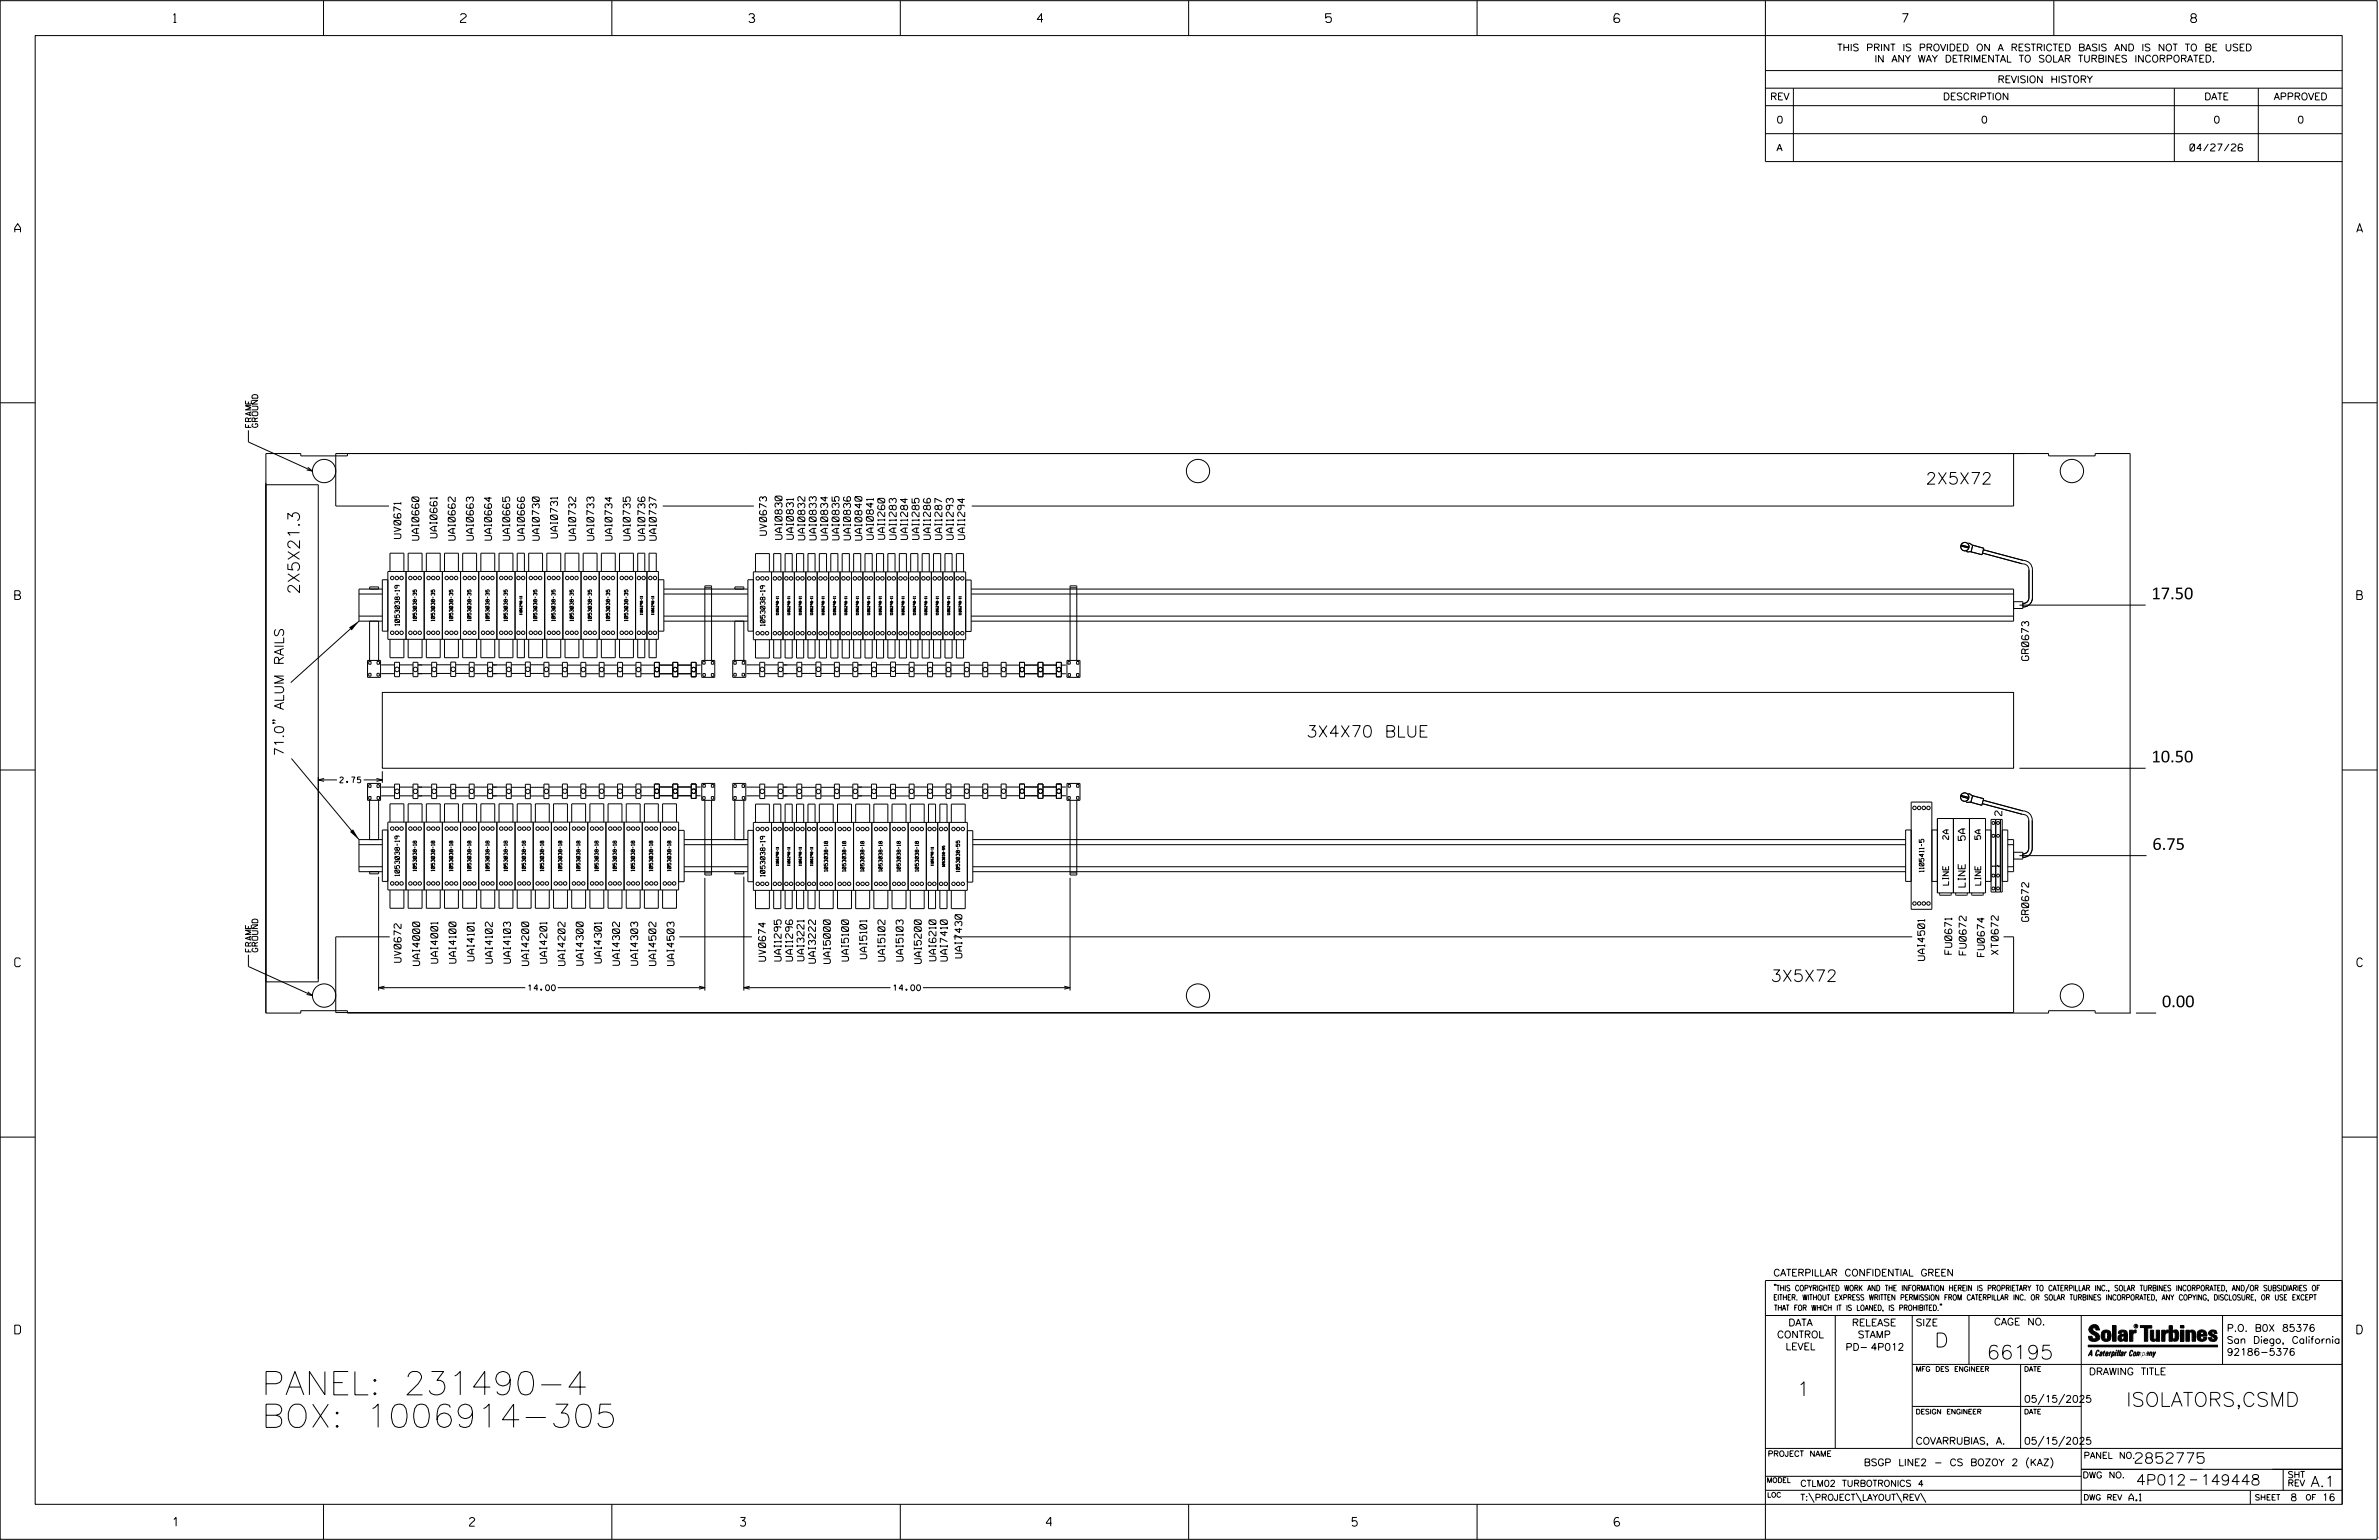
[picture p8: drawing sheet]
<svg xmlns="http://www.w3.org/2000/svg" width="864mm" height="559mm" viewBox="0 0 864 559" stroke-linecap="round" stroke-linejoin="round" font-family="sans-serif">
<defs><g id="words">
<g font-size="8.5">
<text x="95" y="506.1">PANEL: 231490-4</text>
<text x="95" y="518">BOX: 1006914-305</text>
</g>
<g font-size="5.1">
<text x="702.3" y="488.8">D</text>
<text x="721.2" y="493.2">66195</text>
<text x="652.2" y="506.5">1</text>
<text x="771.8" y="510.3">ISOLATORS,CSMD</text>
</g>
<g font-size="4.2">
<text x="699" y="175.7">2X5X72</text>
<text x="108.7" y="215.7" transform="rotate(-90 108.7 215.7)">2X5X21.3</text>
<text x="781" y="217.4">17.50</text>
<text x="474.2" y="267.5">3X4X70 BLUE</text>
<text x="781" y="276.6">10.50</text>
<text x="781.3" y="308.4">6.75</text>
<text x="642.8" y="356.2">3X5X72</text>
<text x="784.8" y="365.5">0.00</text>
</g>
<g font-size="3.8">
<text x="775.1" y="531">2852775</text>
<text x="775.4" y="538.9">4P012</text>
<text x="798.8" y="538.9">149448</text>
<text x="838.8" y="539.5">A.1</text>
</g>
<text font-size="3.3" x="103" y="274.3" transform="rotate(-90 103 274.3)">71.0&quot; ALUM RAILS</text>
<g font-size="3.2">
<text x="63" y="8.2">1</text>
<text x="167.2" y="8.2">2</text>
<text x="271.8" y="8.2">3</text>
<text x="376.5" y="8.2">4</text>
<text x="481.2" y="8.2">5</text>
<text x="690.6" y="8.2">7</text>
<text x="795.3" y="8.2">8</text>
<text x="5.4" y="84.3">A</text>
<text x="855.5" y="84.3">A</text>
<text x="5.4" y="217.5">B</text>
<text x="855.6" y="217.5">B</text>
<text x="5.4" y="350.8">C</text>
<text x="855.6" y="350.8">C</text>
<text x="5.4" y="484">D</text>
<text x="855.6" y="484">D</text>
<text x="62.8" y="553.8">1</text>
<text x="170.4" y="553.8">2</text>
<text x="268.8" y="553.8">3</text>
<text x="379.8" y="553.8">4</text>
<text x="490.8" y="553.8">5</text>
<text x="585.9" y="553.8">6</text>
</g>
<g font-size="2.5">
<text x="666.9" y="18.5">THIS PRINT IS PROVIDED ON A RESTRICTED BASIS AND IS NOT TO BE USED</text>
<text x="680.5" y="22.6">IN ANY WAY DETRIMENTAL TO SOLAR TURBINES INCORPORATED.</text>
<text x="725.1" y="30">REVISION HISTORY</text>
<text x="642.6" y="36.3">REV</text>
<text x="705.3" y="36.3">DESCRIPTION</text>
<text x="800.2" y="36.3">DATE</text>
<text x="825.4" y="36.3">APPROVED</text>
<text x="644.9" y="44.7">0</text>
<text x="719.1" y="44.7">0</text>
<text x="803.5" y="44.7">0</text>
<text x="834" y="44.7">0</text>
<text x="644.9" y="54.8">A</text>
<text x="795" y="54.8">04/27/26</text>
<text x="145.5" y="195.4" transform="rotate(-90 145.5 195.4)">UV0671</text>
<text x="152" y="196" transform="rotate(-90 152 196)">UAI0660</text>
<text x="158.6" y="195.2" transform="rotate(-90 158.6 195.2)">UAI0661</text>
<text x="165.2" y="196" transform="rotate(-90 165.2 196)">UAI0662</text>
<text x="171.8" y="196" transform="rotate(-90 171.8 196)">UAI0663</text>
<text x="178.4" y="196" transform="rotate(-90 178.4 196)">UAI0664</text>
<text x="185" y="196" transform="rotate(-90 185 196)">UAI0665</text>
<text x="190.4" y="196" transform="rotate(-90 190.4 196)">UAI0666</text>
<text x="195.8" y="196" transform="rotate(-90 195.8 196)">UAI0730</text>
<text x="202.4" y="195.2" transform="rotate(-90 202.4 195.2)">UAI0731</text>
<text x="209" y="196" transform="rotate(-90 209 196)">UAI0732</text>
<text x="215.6" y="196" transform="rotate(-90 215.6 196)">UAI0733</text>
<text x="222.2" y="196" transform="rotate(-90 222.2 196)">UAI0734</text>
<text x="228.8" y="196" transform="rotate(-90 228.8 196)">UAI0735</text>
<text x="234.1" y="196" transform="rotate(-90 234.1 196)">UAI0736</text>
<text x="238.2" y="196" transform="rotate(-90 238.2 196)">UAI0737</text>
<text x="278.3" y="194.2" transform="rotate(-90 278.3 194.2)">UV0673</text>
<text x="283.9" y="195.7" transform="rotate(-90 283.9 195.7)">UAI0830</text>
<text x="288" y="195.7" transform="rotate(-90 288 195.7)">UAI0831</text>
<text x="292.2" y="195.9" transform="rotate(-90 292.2 195.9)">UAI0832</text>
<text x="296.3" y="195.9" transform="rotate(-90 296.3 195.9)">UAI0833</text>
<text x="300.4" y="195.9" transform="rotate(-90 300.4 195.9)">UAI0834</text>
<text x="304.6" y="195.9" transform="rotate(-90 304.6 195.9)">UAI0835</text>
<text x="308.7" y="195.9" transform="rotate(-90 308.7 195.9)">UAI0836</text>
<text x="312.9" y="196" transform="rotate(-90 312.9 196)">UAI0840</text>
<text x="317" y="195.8" transform="rotate(-90 317 195.8)">UAI0841</text>
<text x="321.2" y="195.7" transform="rotate(-90 321.2 195.7)">UAI1260</text>
<text x="325.3" y="195.8" transform="rotate(-90 325.3 195.8)">UAI1283</text>
<text x="329.5" y="195.8" transform="rotate(-90 329.5 195.8)">UAI1284</text>
<text x="333.6" y="195.8" transform="rotate(-90 333.6 195.8)">UAI1285</text>
<text x="337.8" y="195.8" transform="rotate(-90 337.8 195.8)">UAI1286</text>
<text x="341.9" y="195.8" transform="rotate(-90 341.9 195.8)">UAI1287</text>
<text x="346" y="195.8" transform="rotate(-90 346 195.8)">UAI1293</text>
<text x="350.2" y="195.8" transform="rotate(-90 350.2 195.8)">UAI1294</text>
<text x="736.4" y="239.6" transform="rotate(-90 736.4 239.6)">GR0673</text>
<text x="726.7" y="295.9" transform="rotate(-90 726.7 295.9)">2</text>
<text x="713.4" y="304.9" transform="rotate(-90 713.4 304.9)">5A</text>
<text x="713.4" y="321.9" transform="rotate(-90 713.4 321.9)">LINE</text>
<text x="736.4" y="334.3" transform="rotate(-90 736.4 334.3)">GR0672</text>
<text x="314.6" y="347.9" transform="rotate(-90 314.6 347.9)">UAI5101</text>
<text x="349.2" y="347.6" transform="rotate(-90 349.2 347.6)">UAI7430</text>
<text x="708.5" y="346.3" transform="rotate(-90 708.5 346.3)">FU0671</text>
<text x="713.7" y="346.5" transform="rotate(-90 713.7 346.5)">FU0672</text>
<text x="720.3" y="347.1" transform="rotate(-90 720.3 347.1)">FU0674</text>
<text x="725.4" y="346.4" transform="rotate(-90 725.4 346.4)">XT0672</text>
<text x="145.6" y="349.2" transform="rotate(-90 145.6 349.2)">UV0672</text>
<text x="152.3" y="350.4" transform="rotate(-90 152.3 350.4)">UAI4000</text>
<text x="158.9" y="349.5" transform="rotate(-90 158.9 349.5)">UAI4001</text>
<text x="165.5" y="349.5" transform="rotate(-90 165.5 349.5)">UAI4100</text>
<text x="172.1" y="348.6" transform="rotate(-90 172.1 348.6)">UAI4101</text>
<text x="178.7" y="349.5" transform="rotate(-90 178.7 349.5)">UAI4102</text>
<text x="185.3" y="349.5" transform="rotate(-90 185.3 349.5)">UAI4103</text>
<text x="191.9" y="350.4" transform="rotate(-90 191.9 350.4)">UAI4200</text>
<text x="198.5" y="349.5" transform="rotate(-90 198.5 349.5)">UAI4201</text>
<text x="205.1" y="350.4" transform="rotate(-90 205.1 350.4)">UAI4202</text>
<text x="211.7" y="350.3" transform="rotate(-90 211.7 350.3)">UAI4300</text>
<text x="218.3" y="349.4" transform="rotate(-90 218.3 349.4)">UAI4301</text>
<text x="224.9" y="350.3" transform="rotate(-90 224.9 350.3)">UAI4302</text>
<text x="231.5" y="350.3" transform="rotate(-90 231.5 350.3)">UAI4303</text>
<text x="238.1" y="350.4" transform="rotate(-90 238.1 350.4)">UAI4502</text>
<text x="244.7" y="350.4" transform="rotate(-90 244.7 350.4)">UAI4503</text>
<text x="277.9" y="348.8" transform="rotate(-90 277.9 348.8)">UV0674</text>
<text x="283.6" y="348.7" transform="rotate(-90 283.6 348.7)">UAI1295</text>
<text x="287.7" y="348.7" transform="rotate(-90 287.7 348.7)">UAI1296</text>
<text x="291.9" y="348.6" transform="rotate(-90 291.9 348.6)">UAI3221</text>
<text x="296" y="349.5" transform="rotate(-90 296 349.5)">UAI3222</text>
<text x="301.4" y="349.6" transform="rotate(-90 301.4 349.6)">UAI5000</text>
<text x="308" y="348.7" transform="rotate(-90 308 348.7)">UAI5100</text>
<text x="321.2" y="348.7" transform="rotate(-90 321.2 348.7)">UAI5102</text>
<text x="327.8" y="348.7" transform="rotate(-90 327.8 348.7)">UAI5103</text>
<text x="334.4" y="349.6" transform="rotate(-90 334.4 349.6)">UAI5200</text>
<text x="339.8" y="348.7" transform="rotate(-90 339.8 348.7)">UAI6210</text>
<text x="343.9" y="348.7" transform="rotate(-90 343.9 348.7)">UAI7410</text>
<text x="698.7" y="348.5" transform="rotate(-90 698.7 348.5)">UAI4501</text>
<text x="643.8" y="463">CATERPILLAR CONFIDENTIAL GREEN</text>
<text x="645.1" y="485.5">CONTROL</text>
<text x="649.2" y="481.1">DATA</text>
<text x="672.3" y="481.1">RELEASE</text>
<text x="674.4" y="485.5">STAMP</text>
<text x="695.4" y="481.1">SIZE</text>
<text x="723.8" y="480.8">CAGE NO.</text>
<text x="808.4" y="483.1">P.O. B0X 85376</text>
<text x="648.2" y="489.8">LEVEL</text>
<text x="669.9" y="490">PD- 4P012</text>
<text x="808.4" y="487.5">San Diego, California</text>
<text x="808.4" y="491.8">92186-5376</text>
<text x="758.3" y="498.9">DRAWING TITLE</text>
<text x="734.8" y="508.9">05/15/2025</text>
<text x="695.4" y="524.1">COVARRUBIAS, A.</text>
<text x="734.8" y="524.1">05/15/2025</text>
<text x="676.6" y="531.9">BSGP LINE2 - CS BOZOY 2 (KAZ)</text>
<text x="772.8" y="544.6">A.1</text>
<text x="831.4" y="544.6">8</text>
<text x="842.9" y="544.6">16</text>
</g>
<g font-size="2.3">
<text x="756.4" y="529.2">PANEL NO.</text>
<text x="653.5" y="539.4">CTLM02 TURBOTRONICS 4</text>
<text x="756" y="536.3">DWG NO.</text>
<text x="830.4" y="539.3">REV</text>
<text x="830.4" y="536.2">SHT</text>
<text x="653.5" y="544.5">T:\PROJECT\LAYOUT\REV\</text>
</g>
<g font-size="2.1">
<text x="91.2" y="155.1" transform="rotate(-90 91.2 155.1)">FRAME</text>
<text x="93.6" y="155.1" transform="rotate(-90 93.6 155.1)">GROUND</text>
<text x="123.4" y="284.1">2.75</text>
<text x="707.3" y="304.6" transform="rotate(-90 707.3 304.6)">2A</text>
<text x="719" y="304.6" transform="rotate(-90 719 304.6)">5A</text>
<text x="707.4" y="321.2" transform="rotate(-90 707.4 321.2)">LINE</text>
<text x="719" y="321.2" transform="rotate(-90 719 321.2)">LINE</text>
<text x="91.2" y="345.4" transform="rotate(-90 91.2 345.4)">FRAME</text>
<text x="93.6" y="345.4" transform="rotate(-90 93.6 345.4)">GROUND</text>
<text x="191.7" y="359.5">14.00</text>
<text x="324.3" y="359.5">14.00</text>
</g>
<g font-size="2">
<text x="643.8" y="468.4">&quot;THIS COPYRIGHTED WORK AND THE INFORMATION HEREIN IS PROPRIETARY TO CATERPILLAR INC., SOLAR TURBINES INCORPORATED, AND/OR SUBSIDIARIES OF</text>
<text x="643.8" y="471.8">EITHER. WITHOUT EXPRESS WRITTEN PERMISSION FROM CATERPILLAR INC. OR SOLAR TURBINES INCORPORATED, ANY COPYING, DISCLOSURE, OR USE EXCEPT</text>
<text x="644" y="475.6">THAT FOR WHICH IT IS LOANED, IS PROHIBITED.&quot;</text>
<text x="641.7" y="528.5">PROJECT NAME</text>
<text x="756.3" y="544.3">DWG REV</text>
<text x="818.5" y="544.3">SHEET</text>
<text x="836.9" y="544.3">OF</text>
</g>
<g font-size="1.8">
<text x="695.4" y="497.6">MFG DES ENGINEER</text>
<text x="734.8" y="497.6">DATE</text>
<text x="695.4" y="513.1">DESIGN ENGINEER</text>
<text x="734.8" y="513.1">DATE</text>
<text x="641.3" y="538">MODEL</text>
<text x="641.5" y="543.3">LOC</text>
</g>
<g font-size="1.7">
<text x="145" y="227" transform="rotate(-90 145 227)">1053038-19</text>
<text x="277.7" y="227.1" transform="rotate(-90 277.7 227.1)">1053038-19</text>
<text x="145" y="317.9" transform="rotate(-90 145 317.9)">1053038-19</text>
<text x="698.4" y="316.4" transform="rotate(-90 698.4 316.4)">1105411-5</text>
<text x="277.7" y="318" transform="rotate(-90 277.7 318)">1053038-19</text>
</g>
<g font-size="1.3">
<text x="151.2" y="225.3" transform="rotate(-90 151.2 225.3)">1053038-35</text>
<text x="157.8" y="225.3" transform="rotate(-90 157.8 225.3)">1053038-35</text>
<text x="164.4" y="225.3" transform="rotate(-90 164.4 225.3)">1053038-35</text>
<text x="171" y="225.3" transform="rotate(-90 171 225.3)">1053038-35</text>
<text x="177.6" y="225.3" transform="rotate(-90 177.6 225.3)">1053038-35</text>
<text x="184.2" y="225.3" transform="rotate(-90 184.2 225.3)">1053038-35</text>
<text x="194.9" y="225.3" transform="rotate(-90 194.9 225.3)">1053038-35</text>
<text x="201.5" y="225.3" transform="rotate(-90 201.5 225.3)">1053038-35</text>
<text x="208.1" y="225.3" transform="rotate(-90 208.1 225.3)">1053038-35</text>
<text x="214.7" y="225.3" transform="rotate(-90 214.7 225.3)">1053038-35</text>
<text x="221.3" y="225.3" transform="rotate(-90 221.3 225.3)">1053038-35</text>
<text x="227.9" y="225.3" transform="rotate(-90 227.9 225.3)">1053038-35</text>
<text x="151.2" y="316.1" transform="rotate(-90 151.2 316.1)">1053038-18</text>
<text x="157.8" y="316.1" transform="rotate(-90 157.8 316.1)">1053038-18</text>
<text x="164.4" y="316.1" transform="rotate(-90 164.4 316.1)">1053038-18</text>
<text x="171" y="316.1" transform="rotate(-90 171 316.1)">1053038-18</text>
<text x="177.6" y="316.1" transform="rotate(-90 177.6 316.1)">1053038-18</text>
<text x="184.2" y="316.1" transform="rotate(-90 184.2 316.1)">1053038-18</text>
<text x="190.8" y="316.1" transform="rotate(-90 190.8 316.1)">1053038-18</text>
<text x="197.4" y="316.1" transform="rotate(-90 197.4 316.1)">1053038-18</text>
<text x="204" y="316.1" transform="rotate(-90 204 316.1)">1053038-18</text>
<text x="210.6" y="316.1" transform="rotate(-90 210.6 316.1)">1053038-18</text>
<text x="217.2" y="316.1" transform="rotate(-90 217.2 316.1)">1053038-18</text>
<text x="223.8" y="316.1" transform="rotate(-90 223.8 316.1)">1053038-18</text>
<text x="230.4" y="316.1" transform="rotate(-90 230.4 316.1)">1053038-18</text>
<text x="237" y="316.1" transform="rotate(-90 237 316.1)">1053038-18</text>
<text x="243.6" y="316.1" transform="rotate(-90 243.6 316.1)">1053038-18</text>
<text x="300.5" y="316.2" transform="rotate(-90 300.5 316.2)">1053038-18</text>
<text x="307.1" y="316.2" transform="rotate(-90 307.1 316.2)">1053038-18</text>
<text x="313.7" y="316.2" transform="rotate(-90 313.7 316.2)">1053038-18</text>
<text x="320.3" y="316.2" transform="rotate(-90 320.3 316.2)">1053038-18</text>
<text x="326.9" y="316.2" transform="rotate(-90 326.9 316.2)">1053038-18</text>
<text x="333.5" y="316.2" transform="rotate(-90 333.5 316.2)">1053038-18</text>
<text x="348.4" y="316.4" transform="rotate(-90 348.4 316.4)">1053038-55</text>
</g>
<text font-size=".9" x="775.1" y="481.7">R</text>
<g font-size=".8">
<text x="189.5" y="223.1" transform="rotate(-90 189.5 223.1)">1106298-11</text>
<text x="233.2" y="223.1" transform="rotate(-90 233.2 223.1)">1106298-11</text>
<text x="237.4" y="223.1" transform="rotate(-90 237.4 223.1)">1106298-11</text>
<text x="282.6" y="223.2" transform="rotate(-90 282.6 223.2)">1106298-11</text>
<text x="286.8" y="223.2" transform="rotate(-90 286.8 223.2)">1106298-11</text>
<text x="290.9" y="223.2" transform="rotate(-90 290.9 223.2)">1106298-11</text>
<text x="295.1" y="223.2" transform="rotate(-90 295.1 223.2)">1106298-11</text>
<text x="299.2" y="223.2" transform="rotate(-90 299.2 223.2)">1106298-11</text>
<text x="303.3" y="223.2" transform="rotate(-90 303.3 223.2)">1106298-11</text>
<text x="307.5" y="223.2" transform="rotate(-90 307.5 223.2)">1106298-11</text>
<text x="311.6" y="223.2" transform="rotate(-90 311.6 223.2)">1106298-11</text>
<text x="315.8" y="223.2" transform="rotate(-90 315.8 223.2)">1106298-11</text>
<text x="319.9" y="223.2" transform="rotate(-90 319.9 223.2)">1106298-11</text>
<text x="324.1" y="223.2" transform="rotate(-90 324.1 223.2)">1106298-11</text>
<text x="328.2" y="223.2" transform="rotate(-90 328.2 223.2)">1106298-11</text>
<text x="332.4" y="223.2" transform="rotate(-90 332.4 223.2)">1106298-11</text>
<text x="336.5" y="223.2" transform="rotate(-90 336.5 223.2)">1106298-11</text>
<text x="340.7" y="223.2" transform="rotate(-90 340.7 223.2)">1106298-11</text>
<text x="344.8" y="223.2" transform="rotate(-90 344.8 223.2)">1106298-11</text>
<text x="348.9" y="223.2" transform="rotate(-90 348.9 223.2)">1106298-11</text>
<text x="282.6" y="314.1" transform="rotate(-90 282.6 314.1)">1106298-11</text>
<text x="286.8" y="314.1" transform="rotate(-90 286.8 314.1)">1106298-11</text>
<text x="290.9" y="314.1" transform="rotate(-90 290.9 314.1)">1106298-11</text>
<text x="295.1" y="314.1" transform="rotate(-90 295.1 314.1)">1106298-11</text>
<text x="338.8" y="314.1" transform="rotate(-90 338.8 314.1)">1106298-11</text>
<text x="342.9" y="314.5" transform="rotate(-90 342.9 314.5)">1053038-55</text>
<text x="724" y="314.4" transform="rotate(-90 724 314.4)">1</text>
<text x="725.7" y="314.6" transform="rotate(-90 725.7 314.6)">2</text>
</g>
</g></defs>
<g fill="none" stroke="#000" stroke-width=".36">
<path d="M.1 .2h862.8v558.4h-862.8zM12.8 12.9h837.4v533h-837.4zM117.4 .2v12.7M222.1 .2v12.7M326.8 .2v12.7M431.5 .2v12.7M536.2 .2v12.7M587.9 5.5l-.5-.5h-1l-.5 1v1.7l.5 .4h1l.6-.4v-.6l-.6-.5h-1l-.5 .5M640.9 .2v58.4h209.3M745.6 .2v12.7M640.9 25.6h209.3M640.9 32h209.3"/>
<path d="M640.9 38.3h209.3M651 32v26.6M789.3 32v26.6M819.8 32v26.6M640.9 48.5h209.3M.1 146.2h12.7M90.2 156.1v4.3l23.2 10.5M850.2 146.2h12.7M96.5 175.9h19v180.4h-19M111.7 169.5l1.7 1.4-2.1-.4M126.1 164.6v.8h-16.9v-.8h-12.7v203M731 164.6v19h-378.3"/>
<path d="M141.2 183.6h-19.3v-19h621.8v.8h16.9v-.8h12.7v203M240.6 183.6h33M711.8 198.1l2.9 .8M711.9 197.7l2.9 .8M714.6 197.1l1.7 .8M716.1 197.8l4 1.1-.6 2.4-4-1.1zM720 199.5l14.4 3.8a3.4 3.4 0 0 1 3.4 3.4v10.2a3.4 3.4 0 0 1-3.5 3.3v-1.2M130.3 215.5h8.5M134.2 213.7v-.7h3.2v.7M138.8 213.7h-8.5v11.7M140.8 207.4h98.2v24.6h-98.2zM140.8 210.4h-2v18.6h2"/>
<path d="M141.3 207.4h.1M141.6 207.4v-6.7h5v6.7M146.9 207.4h.1M147.4 207.4v24.6M147.9 207.4h.1M148.2 207.4v-6.7h5v6.7M153.5 207.4h.1M154 207.4v24.6M154.5 207.4h.1M154.8 207.4v-6.7h5v6.7M160.1 207.4h.1M160.6 207.4v24.6"/>
<path d="M161.1 207.4h.1M161.4 207.4v-6.7h5v6.7M166.7 207.4h.1M167.2 207.4v24.6M167.7 207.4h.1M168 207.4v-6.7h5v6.7M173.3 207.4h.1M173.8 207.4v24.6M174.3 207.4h.1M174.6 207.4v-6.7h5v6.7M179.9 207.4h.1M180.4 207.4v24.6"/>
<path d="M180.9 207.4h.1M181.2 207.4v-6.7h5v6.7M186.5 207.4h.1M187 207.4v24.6M187.5 207.4h.1M187.7 207.4v-6.7h2.7v6.7M190.6 207.4h.1M191.1 207.4v24.6M191.6 207.4h.1M191.9 207.4v-6.7h5.1v6.7M197.2 207.4h.1M197.7 207.4v24.6"/>
<path d="M198.2 207.4h.1M198.5 207.4v-6.7h5.1v6.7M203.8 207.4h.1M204.3 207.4v24.6M204.8 207.4h.1M205.1 207.4v-6.7h5v6.7M210.4 207.4h.1M210.9 207.4v24.6M211.4 207.4h.1M211.7 207.4v-6.7h5v6.7M217 207.4h.1M217.5 207.4v24.6"/>
<path d="M218 207.4h.1M218.3 207.4v-6.7h5v6.7M223.6 207.4h.1M224.1 207.4v24.6M224.6 207.4h.1M224.9 207.4v-6.7h5v6.7M230.2 207.4h.1M230.7 207.4v24.6M231.2 207.4h.1M231.5 207.4v-6.7h2.6v6.7M234.4 207.4h.1M234.8 207.4v24.6"/>
<path d="M235.4 207.4h.1M235.6 207.4v-6.7h2.6v6.7M238.5 207.4h.1M239 210.4h2v18.6h-2M241 215.5h30.5M241 213.7h30.5M255.9 213.3h2.4M266.8 213.7v-.7h3.2v.7M273.5 210.4h-2v18.6h2M273.5 207.5h77.1v24.6h-77.1zM274 207.5h.1M274.2 207.5v-6.6h5.1v6.6"/>
<path d="M279.6 207.5h.1M280.1 207.5v24.6M280.6 207.5h.1M280.8 207.5v-6.6h2.7v6.6M283.7 207.5h.1M284.2 207.5v24.6M284.7 207.5h.1M285 207.5v-6.6h2.6v6.6M287.9 207.5h.1M288.4 207.5v24.6M288.9 207.5h.1M289.1 207.5v-6.6h2.6v6.6"/>
<path d="M292 207.5h.1M292.5 207.5v24.6M293 207.5h.1M293.3 207.5v-6.6h2.6v6.6M296.2 207.5h.1M296.7 207.5v24.6M297.2 207.5h.1M297.4 207.5v-6.6h2.6v6.6M300.3 207.5h.1M300.8 207.5v24.6M301.3 207.5h.1M301.6 207.5v-6.6h2.6v6.6"/>
<path d="M304.5 207.5h.1M304.9 207.5v24.6M305.5 207.5h.1M305.7 207.5v-6.6h2.6v6.6M308.6 207.5h.1M309.1 207.5v24.6M309.6 207.5h.1M309.9 207.5v-6.6h2.6v6.6M312.7 207.5h.1M313.2 207.5v24.6M313.7 207.5h.1M314 207.5v-6.6h2.6v6.6"/>
<path d="M316.9 207.5h.1M317.4 207.5v24.6M317.9 207.5h.1M318.2 207.5v-6.6h2.5v6.6M321 207.5h.1M321.5 207.5v24.6M322 207.5h.1M322.3 207.5v-6.6h2.6v6.6M325.2 207.5h.1M325.7 207.5v24.6M326.2 207.5h.1M326.5 207.5v-6.6h2.5v6.6"/>
<path d="M329.3 207.5h.1M329.8 207.5v24.6M330.3 207.5h.1M330.6 207.5v-6.6h2.6v6.6M333.5 207.5h.1M334 207.5v24.6M334.5 207.5h.1M334.8 207.5v-6.6h2.5v6.6M337.6 207.5h.1M338.1 207.5v24.6M338.6 207.5h.1M338.9 207.5v-6.6h2.6v6.6"/>
<path d="M341.8 207.5h.1M342.3 207.5v24.6M342.8 207.5h.1M343 207.5v-6.6h2.6v6.6M345.9 207.5h.1M346.4 207.5v24.6M346.9 207.5h.1M347.2 207.5v-6.6h2.6v6.6M350.1 207.5h.1M350.6 210.5h1.9v18.6h-1.9M352.5 213.7h378.5v11.7h-378.5M352.5 215.5h378.5"/>
<path d="M388.4 213.3h2.5M713.8 200.1l1.9 .2M719.7 200.7l14.4 3.9a2.24 2.24 0 0 1 2.4 2.1v10.2a2.05 2.05 0 0 1-2.1 2.1M731 218.3h3.3v2.5h-3.3M733.1 219.6h45.8M734.3 219h.1M130.3 223.6h8.5M130.3 225.4h8.5M130.3 225.4l-24.7 22.3M133.4 239.6h4.7v6.2h-4.7zM133.8 240h.9v1h-.9zM134.2 225.4v14.2"/>
<path d="M136.9 240h.9v1h-.9zM137.4 225.4v14.2M141.6 232v6.7h5v-6.7M148.2 232v6.7h5v-6.7M154.8 232v6.7h5v-6.7M161.4 232v6.7h5v-6.7M168 232v6.7h5v-6.7M174.6 232v6.7h5v-6.7M181.2 232v6.7h5v-6.7M187.7 232v6.7h2.7v-6.7M191.9 232v6.7h5.1v-6.7M198.5 232v6.7h5.1v-6.7"/>
<path d="M205.1 232v6.7h5v-6.7M211.7 232v6.7h5v-6.7M218.3 232v6.7h5v-6.7M224.9 232v6.7h5v-6.7M231.5 232v6.7h2.6v-6.7M235.6 232v6.7h2.6v-6.7M241 223.6h30.5M241 225.4h30.5M254.7 239.6h4.8v6.2h-4.8zM255.1 240h.9v1h-.9zM255.9 239.6v-27h2.4v27M266 239.6h4.7v6.2h-4.7z"/>
<path d="M266.4 240h.9v1h-.9zM266.7 225.4v14.2M269.5 240h.8v1h-.8zM270 225.4v14.2M274.2 232.1v6.7h5.1v-6.7M280.8 232.1v6.7h2.7v-6.7M285 232.1v6.7h2.6v-6.7M289.1 232.1v6.7h2.6v-6.7M293.3 232.1v6.7h2.6v-6.7M297.4 232.1v6.7h2.6v-6.7M301.6 232.1v6.7h2.6v-6.7M305.7 232.1v6.7h2.6v-6.7"/>
<path d="M309.9 232.1v6.7h2.6v-6.7M314 232.1v6.7h2.6v-6.7M318.2 232.1v6.7h2.5v-6.7M322.3 232.1v6.7h2.6v-6.7M326.5 232.1v6.7h2.5v-6.7M330.6 232.1v6.7h2.6v-6.7M334.8 232.1v6.7h2.5v-6.7M338.9 232.1v6.7h2.6v-6.7M343 232.1v6.7h2.6v-6.7M347.2 232.1v6.7h2.6v-6.7M352.5 223.6h378.5M387.3 239.6h4.7v6.2h-4.7z"/>
<path d="M387.7 240h.8v1h-.8zM388.4 239.6v-27h2.5v27M133.8 244.3h.9v1h-.9zM136.8 244.3h.9v1h-.9zM138.4 244.4h4.8M138.4 241.3h4.8M138.8 251.2h592.2v27.6h-592.2zM143.2 240.3h1.8v5.2h-1.8zM145.1 244.4h4.8M145.1 241.3h4.8M149.9 240.3h1.8v5.2h-1.8zM151.7 244.4h5"/>
<path d="M151.7 241.3h5M156.7 240.3h1.8v5.2h-1.8zM158.5 244.4h5.1M158.5 241.2h5.1M163.6 240.2h1.8v5.3h-1.8zM165.4 244.4h4.9M165.4 241.2h4.9M170.3 240.3h1.8v5.2h-1.8zM172.3 244.4h4.7M172.3 241.3h4.7M177 240.3h1.8v5.2h-1.8zM178.8 244.4h5"/>
<path d="M178.8 241.3h5M183.8 240.3h1.8v5.2h-1.8zM185.6 244.4h5.1M185.6 241.2h5.1M190.7 240.2h1.8v5.3h-1.8zM192.5 244.4h4.9M192.5 241.2h4.9M197.4 240.3h1.8v5.2h-1.8zM199.3 241.3h4.9M199.3 244.5h4.9M204.2 240.3h1.8v5.3h-1.8zM206 241.3h4.9"/>
<path d="M206 244.5h4.9M210.9 240.3h1.8v5.3h-1.8zM212.7 241.3h4.8M212.7 244.5h4.8M217.5 240.3h1.8v5.3h-1.8zM219.3 241.3h4.9M219.3 244.5h4.9M224.2 240.3h1.8v5.3h-1.8zM226 241.3h4.9M226 244.5h4.9M230.9 240.3h1.8v5.3h-1.8zM232.7 241.3h4.9"/>
<path d="M232.7 244.5h4.9M237.6 240.3h1.8v5.3h-1.8zM239.3 241.3h4.9M239.3 244.5h4.9M239.3 240.3v5.3M244.2 240.3h1.8v5.3h-1.8zM246 241.3h4.9M246 244.5h4.9M250.9 240.3h1.8v5.3h-1.8zM252.7 241.3h1.7M252.7 244.5h1.7M255.2 244.4h.8v1h-.8z"/>
<path d="M258.2 244.4h.9v1h-.9zM258.2 240h.9v1h-.9zM266.4 244.3h.9v1h-.9zM269.4 244.3h.9v1h-.9zM271 244.4h4.8M271 241.3h4.8M275.8 240.3h1.8v5.2h-1.8zM277.7 244.4h4.8M277.7 241.3h4.8M282.5 240.3h1.8v5.2h-1.8zM284.3 244.4h5M284.3 241.3h5"/>
<path d="M289.3 240.3h1.7v5.2h-1.7zM291 244.4h5.2M291 241.2h5.2M296.2 240.2h1.8v5.3h-1.8zM298 244.4h4.9M298 241.2h4.9M302.9 240.3h1.8v5.2h-1.8zM304.8 244.4h4.8M304.8 241.3h4.8M309.6 240.3h1.8v5.2h-1.8zM311.4 244.4h5M311.4 241.3h5"/>
<path d="M316.4 240.3h1.8v5.2h-1.8zM318.2 244.4h5.1M318.2 241.2h5.1M323.3 240.2h1.8v5.3h-1.8zM325.1 244.4h4.9M325.1 241.2h4.9M330 240.3h1.8v5.2h-1.8zM331.9 241.3h4.8M331.9 244.5h4.8M336.7 240.3h1.8v5.3h-1.8zM338.5 241.3h4.9M338.5 244.5h4.9"/>
<path d="M343.4 240.3h1.8v5.3h-1.8zM345.2 241.3h4.9M345.2 244.5h4.9M350.1 240.3h1.8v5.3h-1.8zM351.9 241.3h4.9M351.9 244.5h4.9M356.8 240.3h1.8v5.3h-1.8zM358.6 241.3h4.8M358.6 244.5h4.8M363.4 240.3h1.8v5.3h-1.8zM365.2 241.3h4.9M365.2 244.5h4.9"/>
<path d="M370.1 240.3h1.8v5.3h-1.8zM370.1 240.3v5.3M371.9 241.3h4.9M371.9 244.5h4.9M376.8 240.3h1.8v5.3h-1.8zM378.6 241.3h4.9M378.6 244.5h4.9M383.5 240.3h1.8v5.3h-1.8zM385.3 241.3h1.6M385.3 244.5h1.6M387.7 244.4h.9v1h-.9zM390.8 240h.9v1h-.9z"/>
<path d="M390.8 244.4h.9v1h-.9zM.1 279.4h12.7M99.1 262.2v.3v-.3l.8 .3M99.1 261.3v.3v-.3l.8 .3M105.8 275.2l24.5 29.5M138.8 279.8v4.3M733.1 278.8h45.8M850.2 279.4h12.7M115.5 283h6.8M117.7 282.5l-2.2 .5 2.2 .5M132 283h6.8M133.4 284.3h4.7v6.1h-4.7z"/>
<path d="M133.8 284.7h.9v1h-.9zM133.8 289h.9v1.1h-.9zM134.2 290.4v14.3M136.7 282.5l2.1 .5-2.1 .5M136.8 284.7h.9v1h-.9zM136.9 289h.9v1.1h-.9zM137.4 290.4v14.3M138.4 288.8h4.8M138.4 285.6h4.8M140.8 298.3h105.5v24.6h-105.5zM141.3 298.3h.1M141.6 298.3v-6.6h5v6.6"/>
<path d="M143.2 284.5h1.8v5.3h-1.8zM145.1 288.8h4.8M145.1 285.6h4.8M146.9 298.3h.1M147.4 298.3v24.6M147.9 298.3h.1M148.2 298.3v-6.6h5v6.6M149.9 284.5h1.8v5.3h-1.8zM151.7 288.8h5M151.7 285.6h5M153.5 298.3h.1M154 298.3v24.6"/>
<path d="M154.5 298.3h.1M154.8 298.3v-6.6h5v6.6M156.7 284.5h1.8v5.3h-1.8zM158.5 285.7h5.1M158.5 288.8h5.1M160.1 298.3h.1M160.6 298.3v24.6M161.1 298.3h.1M161.4 298.3v-6.6h5v6.6M163.6 284.6h1.8v5.2h-1.8zM165.4 285.7h4.9M165.4 288.8h4.9"/>
<path d="M166.7 298.3h.1M167.2 298.3v24.6M167.7 298.3h.1M168 298.3v-6.6h5v6.6M170.3 284.5h1.8v5.3h-1.8zM172.3 288.8h4.7M172.3 285.6h4.7M173.3 298.3h.1M173.8 298.3v24.6M174.3 298.3h.1M174.6 298.3v-6.6h5v6.6M177 284.5h1.8v5.3h-1.8z"/>
<path d="M178.8 288.8h5M178.8 285.6h5M179.9 298.3h.1M180.4 298.3v24.6M180.9 298.3h.1M181.2 298.3v-6.6h5v6.6M183.8 284.5h1.8v5.3h-1.8zM185.6 285.7h5.1M185.6 288.8h5.1M186.5 298.3h.1M187 298.3v24.6M187.5 298.3h.1"/>
<path d="M187.7 298.3v-6.6h5.1v6.6M190.7 284.6h1.8v5.2h-1.8zM192.5 285.7h4.9M192.5 288.8h4.9M193.1 298.3h.1M193.6 298.3v24.6M194.1 298.3h.1M194.3 298.3v-6.6h5.1v6.6M197.4 284.5h1.8v5.3h-1.8zM199.3 288.7h4.9M199.3 285.6h4.9M199.7 298.3h.1"/>
<path d="M200.2 298.3v24.6M200.7 298.3h.1M200.9 298.3v-6.6h5.1v6.6M204.2 284.5h1.8v5.2h-1.8zM206 288.7h4.9M206 285.6h4.9M206.3 298.3h.1M206.8 298.3v24.6M207.3 298.3h.1M207.5 298.3v-6.6h5.1v6.6M210.9 284.5h1.8v5.2h-1.8zM212.7 288.7h4.8"/>
<path d="M212.7 285.6h4.8M212.9 298.3h.1M213.4 298.3v24.6M213.9 298.3h.1M214.1 298.3v-6.6h5.1v6.6M217.5 284.5h1.8v5.2h-1.8zM219.3 288.7h4.9M219.3 285.6h4.9M219.5 298.3h.1M220 298.3v24.6M220.5 298.3h.1M220.7 298.3v-6.6h5.1v6.6"/>
<path d="M224.2 284.5h1.8v5.2h-1.8zM226 288.7h4.9M226 285.6h4.9M226.1 298.3h.1M226.6 298.3v24.6M227.1 298.3h.1M227.3 298.3v-6.6h5.1v6.6M230.9 284.5h1.8v5.2h-1.8zM232.7 288.7h4.9M232.7 285.6h4.9M232.7 298.3h.1M233.2 298.3v24.6"/>
<path d="M233.7 298.3h.1M233.9 298.3v-6.6h5.1v6.6M237.6 284.5h1.8v5.2h-1.8zM239.3 298.3h.1M239.3 288.7h4.9M239.3 285.6h4.9M239.3 284.5v5.2M239.7 298.3v24.6M240.3 298.3h.1M240.5 298.3v-6.6h5.1v6.6M244.2 284.5h1.8v5.2h-1.8zM245.9 298.3h.1"/>
<path d="M246 288.7h4.9M246 285.6h4.9M250.9 284.5h1.8v5.2h-1.8zM252.7 288.7h1.7M252.7 285.6h1.7M254.7 284.3h4.8v6.1h-4.8zM255.1 289.1h.9v1h-.9zM255.2 284.7h.8v.9h-.8zM255.9 290.4v27.1h2.4v-27.1M258.2 284.7h.9v.9h-.9zM258.2 289h.9v1h-.9zM266 284.3h4.7v6.1h-4.7z"/>
<path d="M266.4 284.7h.9v1h-.9zM266.4 289h.9v1.1h-.9zM266.7 290.4v14.3M269.4 284.7h.9v1h-.9zM269.5 289h.8v1.1h-.8zM270 290.4v14.3M271 288.8h4.8M271 285.6h4.8M273.5 298.4h77.7v24.7h-77.7zM274 298.4v.1M274.2 298.4v-6.6h5.1v6.6M275.8 284.5h1.8v5.3h-1.8z"/>
<path d="M277.7 288.8h4.8M277.7 285.6h4.8M279.6 298.4v.1M280.1 298.4v24.7M280.6 298.4v.1M280.8 298.4v-6.6h2.7v6.6M282.5 284.5h1.8v5.3h-1.8zM283.7 298.4v.1M284.2 298.4v24.7M284.3 288.8h5M284.3 285.6h5M284.7 298.4v.1"/>
<path d="M285 298.4v-6.6h2.6v6.6M287.9 298.4v.1M288.4 298.4v24.7M288.9 298.4v.1M289.1 298.4v-6.6h2.6v6.6M289.3 284.5h1.7v5.3h-1.7zM291 285.7h5.2M291 288.8h5.2M292 298.4v.1M292.5 298.4v24.7M293 298.4v.1M293.3 298.4v-6.6h2.6v6.6"/>
<path d="M296.2 298.4v.1M296.2 284.6h1.8v5.2h-1.8zM296.7 298.4v24.7M297.2 298.4v.1M297.4 298.4v-6.6h5.1v6.6M298 285.7h4.9M298 288.8h4.9M302.8 298.4v.1M302.9 284.5h1.8v5.3h-1.8zM303.2 298.4v24.7M303.8 298.4v.1M304 298.4v-6.6h5.1v6.6"/>
<path d="M304.8 288.8h4.8M304.8 285.6h4.8M309.4 298.4v.1M309.6 284.5h1.8v5.3h-1.8zM309.8 298.4v24.7M310.4 298.4v.1M310.6 298.4v-6.6h5.1v6.6M311.4 288.8h5M311.4 285.6h5M315.9 298.4v.1M316.4 284.5h1.8v5.3h-1.8zM316.5 298.4v24.7"/>
<path d="M317 298.4v.1M317.2 298.4v-6.6h5.1v6.6M318.2 285.7h5.1M318.2 288.8h5.1M322.5 298.4v.1M323.1 298.4v24.7M323.3 284.6h1.8v5.2h-1.8zM323.6 298.4v.1M323.8 298.4v-6.6h5.1v6.6M325.1 285.7h4.9M325.1 288.8h4.9M329.1 298.4v.1"/>
<path d="M329.7 298.4v24.7M330 284.5h1.8v5.3h-1.8zM330.2 298.4v.1M330.4 298.4v-6.6h5.1v6.6M331.9 288.7h4.8M331.9 285.6h4.8M335.7 298.4v.1M336.3 298.4v24.7M336.7 284.5h1.8v5.2h-1.8zM336.8 298.4v.1M337 298.4v-6.6h2.6v6.6M338.5 288.7h4.9"/>
<path d="M338.5 285.6h4.9M339.9 298.4v.1M340.4 298.4v24.7M340.9 298.4v.1M341.2 298.4v-6.6h2.6v6.6M343.4 284.5h1.8v5.2h-1.8zM344 298.4v.1M344.6 298.4v24.7M345.1 298.4v.1M345.2 288.7h4.9M345.2 285.6h4.9M345.3 298.4v-6.6h5.1v6.6"/>
<path d="M350.1 284.5h1.8v5.2h-1.8zM350.7 298.4v.1M351.9 288.7h4.9M351.9 285.6h4.9M356.8 284.5h1.8v5.2h-1.8zM358.6 288.7h4.8M358.6 285.6h4.8M363.4 284.5h1.8v5.2h-1.8zM365.2 288.7h4.9M365.2 285.6h4.9M370.1 284.5h1.8v5.2h-1.8zM370.1 284.5v5.2"/>
<path d="M371.9 288.7h4.9M371.9 285.6h4.9M376.8 284.5h1.8v5.2h-1.8zM378.6 288.7h4.9M378.6 285.6h4.9M383.5 284.5h1.8v5.2h-1.8zM385.3 288.7h1.6M385.3 285.6h1.6M387.3 284.3h4.7v6.1h-4.7zM387.7 289.1h.8v1h-.8zM387.7 284.7h.9v.9h-.9zM388.4 290.4v27.1h2.5v-27.1"/>
<path d="M390.8 284.7h.9v.9h-.9zM390.8 289h.9v1h-.9zM693.8 291h7.5v39h-7.5zM694.3 291h.1M699.9 291h.1M703.3 297h17.5v27h-17.5zM709.1 297v27M711.7 289l2.9 .8M711.8 288.6l2.9 .8M713.7 291l1.9 .2M714.5 288l1.7 .8M714.9 297v27"/>
<path d="M716.1 288.7l4 1.1-.7 2.4-4-1.1zM719.6 291.6l14.4 3.9a2.23 2.23 0 0 1 2.5 2.1v10.1a2.05 2.05 0 0 1-2.2 2.1M719.9 290.4l14.4 3.9a3.4 3.4 0 0 1 3.4 3.3v10.1a3.3 3.3 0 0 1-3.4 3.4M722.8 297.3h4v26.4h-4zM724.5 297.3v26.4M726.2 297.3v26.4M130.3 304.7v11.6h8.5M130.3 314.5h8.5M130.3 306.5h8.5M130.3 304.7h8.5M137.4 316.3v.8h-3.2v-.8M137.4 318.1v41.3"/>
<path d="M140.8 301.2h-2v18.6h2M246.3 301.3h2.1v18.6h-2.1M248.4 316.3h23.1M248.4 314.5h23.1M248.4 306.5h23.1M248.4 304.7h23.1M255.9 318.5v40.9M255.9 316.8h2.4M270 316.3v.8h-3.2v-.8M270 318.1v41.3M273.5 301.3h-2v18.6h2M351.2 301.4h1.9v18.7h-1.9"/>
<path d="M353.1 316.3h338.7M353.1 314.5h338.7M353.1 306.5h338.7M353.1 304.7h338.7M388.4 318.5v40.9M388.4 316.8h2.5M693.8 301.2h-2v18.6h2M701.3 319.8h2M701.3 301.2h2M720.8 301.2h2M720.8 319.8h2M726.8 301.2h2v18.6h-2"/>
<path d="M728.8 304.7h2.2v11.6h-2.2M728.8 314.5h2.2M728.8 306.5h2.2M731 309.2h3.3v2.5h-3.3M733.1 310.5h46.1M141.5 339.9h-19.6v27.5h609.1v-27.5h-3.7M141.6 322.9v6.7h5v-6.7M148.2 322.9v6.7h5v-6.7M154.8 322.9v6.7h5v-6.7M161.4 322.9v6.7h5v-6.7M168 322.9v6.7h5v-6.7M174.6 322.9v6.7h5v-6.7"/>
<path d="M181.2 322.9v6.7h5v-6.7M187.7 322.9v6.7h5.1v-6.7M194.3 322.9v6.7h5.1v-6.7M200.9 322.9v6.7h5.1v-6.7M207.5 322.9v6.7h5.1v-6.7M214.1 322.9v6.7h5.1v-6.7M220.7 322.9v6.7h5.1v-6.7M227.3 322.9v6.7h5.1v-6.7M233.9 322.9v6.7h5.1v-6.7M240.5 322.9v6.7h5.1v-6.7M246.6 339.9h26.3M274.2 323.1v6.6h5.1v-6.6"/>
<path d="M280.8 323.1v6.6h2.7v-6.6M285 323.1v6.6h2.6v-6.6M289.1 323.1v6.6h2.6v-6.6M293.3 323.1v6.6h2.6v-6.6M297.4 323.1v6.6h5.1v-6.6M304 323.1v6.6h5.1v-6.6M310.6 323.1v6.6h5.1v-6.6M317.2 323.1v6.6h5.1v-6.6M323.8 323.1v6.6h5.1v-6.6M330.4 323.1v6.6h5.1v-6.6M337 323.1v6.6h2.6v-6.6M341.2 323.1v6.6h2.6v-6.6"/>
<path d="M345.3 323.1v6.6h5.1v-6.6M346.1 339.9h348.1M704.1 324l.2 .8h3.8l.2-.8M709.9 324l.2 .8h3.9l.1-.8M715.8 324l.1 .8h3.9l.1-.8M90.2 346.5v4.2l23.2 10.5M111.7 359.9l1.7 1.3-2.1-.3M137.4 358.4h53.3M139.6 357.9l-2.2 .5 2.2 .5M202.5 358.4h53.4M253.8 357.9l2.1 .5-2.1 .5M270 358.4h53.3"/>
<path d="M272.1 357.9l-2.1 .5 2.1 .5M335 358.4h53.4M386.3 357.9l2.1 .5-2.1 .5M96.5 367.6h12.7v-.9h16.9v.9h617.6v-.9h16.9v.9h12.7M773.2 367.6h.1M775.4 367.6h7.3M.1 412.6h12.7M850.2 412.6h12.7M640.9 477.3h209.3M644.2 466.1l-.1 .4M644.7 466.1l-.2 .4M666.2 477.3v48.3"/>
<path d="M694.2 477.3v48.3M704.4 473.3l-.1 .4M704.8 473.3l-.1 .4M714.8 477.3v17.8M755.5 477.3v68.6M806.8 477.3v17.8M816.5 466l-1.4 3.1M850.2 464.6h-209.3v94M850.2 464.8v81.1M694.2 495.1h156M733.5 495.1v30.5M758.6 481.4a2.02 2.02 0 0 1 3.1-.1l.5 1.3h-1.3l-.2-.6-.4-.2-.6 .1-.1 .4 .4 .7a2.46 2.46 0 0 1 2.2 2.9 2.83 2.83 0 0 1-3.8 .3l-.3-1.3h1.3l.2 .7 .6 .3 .5-.2 .2-.5-.4-.6-1.9-1.2-.4-.9z"/>
<path d="M759.2 491.3h-.7l.7-1.2v1.9h.2l-.1-2.1-1.3 2.1 .5-.5h.7M761.3 490l.3-.2 .4 .3-.1 .3-.3-.4-.4 .3-.3 1.6h.4l.4-.5-.3 .6-.4 .1-.3-.4zM762.6 490.6l.5-.1-.1 1.4h-.9a.74 .74 0 0 1 .9-.8l-.3 .7-.5 .1 .2-.5 .6-.2v-.5l-.7 .2zM763 483.2a2.17 2.17 0 0 1 3.1 0l.3 1.4-.3 1.5a2.17 2.17 0 0 1-3.1 0l-.3-1.5zM763.6 490.5l.4-.4 .2 .6h-.3l-.3 .9 .2 .4-.3-.1zM764.1 483.7l.5-.4 .4 .3v2.2l-.4 .2-.5-.2zM764.6 491.1l.6 .2v-.7l-.4-.1-.4 .6-.1 .8h.6M764.6 491.1l-.1 .8h.4M764.6 482.6v.8M764.8 490.7l.4 .1v.3h-.6zM765 491.5l-.1 .4zM766 490.5l-.5 1.5z"/>
<path d="M766 490.8l.4-.3-.4 .4M766.9 481h1.3v5.7h-1.3zM767 490.8l.5 .1-.3 .8-.4 .2zM767.3 490.5h-.5l-.5 2M767.3 490.5a.8 .8 0 0 1 .2 1 .8 .8 0 0 1-.9 .4l-.1 .6M767.3 490.5l-.1 .2M768.1 490.5l-.4 1.5zM768.2 489.9h.3l-.1 .2h-.2zM769 489.9l-.5 2.1zM769.7 489.9l-.6 2.1zM770.1 491.4l.5-.3-.5 .8zM770.4 491.9h.1"/>
<path d="M770.6 491.1l.1-.4-.7 .2 .1-.3 .6-.1 .2 .3-.5 1.1M770.6 491.1a.74 .74 0 0 0-.8 .8h.6M771 484.8h-.7l-.3 .6 .4 .7 .5-.3 .1-2.4h-.8l-.1 .4h-1.2a1.71 1.71 0 0 1 1.8-1.3 1.71 1.71 0 0 1 1.6 1.4v2.8h-1.1l-.1-.6M771 484.2l-1.5 .1a1.41 1.41 0 0 0 0 2.4l.5 .1 1.1-.7M771.2 486.1h-.1M771.4 490.5l.1 .3 .4-.3-.9 1.5zM771.5 490.8h.1M773 482.7h1.2v.5l.5-.5 .7-.1v1h-.6l-.5 .4-.1 2.7h-1.2zM773.3 490.3l.6-.4 .4 .2-.1 .4-.3-.4a1.28 1.28 0 0 0-.5 1.8l.6-.4-.1 .4-.8 .1zM774.7 490.8l.5-.3a.88 .88 0 0 1 .2 .9 .88 .88 0 0 1-.7 .7l-.2-.2zM774.8 490.9h.5l-.3 1h-.3l-.2-.2zM775.2 490.5l-.1 .2"/>
<path d="M776.8 481h4.3v.9h-1.5v4.8h-1.3M776.8 490.6l-.8 .2v-.3l-.4 1.5 .8-1.3v1.3l.3-1.2M779.3 491.1h.4M779.6 490.5h.3l-.3 1.4M779.6 490.7h.2l-.1 .4M779.7 491.1l-.1 .4M779.7 491.1l-.4 .2M780.1 492l.4-1.5 .1 .3 .3-.3 .3 .2-.3 1.3v-1.3l-.7 1.3M780.6 482.7h1.2v2.7l.1 .4 .4 .3 .4-.7v-2.7h1.2l.1 4h-1.3v-.5l-1.1 .6-.7-.3-.3-.7zM781.6 492.5l1-2-.8 1.3-.2-1.3-.2 2M784.7 482.7h1.2v.5l.5-.5 .7-.1v1h-.5l-.6 .4-.1 2.7h-1.2zM787.4 481h1.2v2a1.4 1.4 0 0 1 2.2 .2l.1 1.4-.4 1.9-1.5 .1-.4-.5v-1l.5 .9 .5-.3v-2.1l-.5-.4-.5 .7v2.8h-1.2z"/>
<path d="M791.5 482.7h1.3v4h-1.3zM791.5 481h1.3v.9h-1.3zM793.5 482.7h1.3v.4l.7-.5 1.1 .2 .4 .6v3.3h-1.2l-.3-3.4-.7 .2v3.2h-1.3zM794.8 483.1h.1M797.7 483.2a1.92 1.92 0 0 1 2.4-.5 1.92 1.92 0 0 1 1 2.1h-2.3v.8l.6 .5 .5-.3v-.5h1.2a1.83 1.83 0 0 1-2.1 1.4 1.83 1.83 0 0 1-1.5-2.1zM798.8 484.2v.6M799.1 483.4h.6l.2 .8h-1.1zM804.6 482.9a1.84 1.84 0 0 0-2.9 .8 3.3 3.3 0 0 0 2.2 1.9l-.5 .5-.4-.3-.1-.4h-1.2l.1 .6a1.92 1.92 0 0 0 2.9 .4M804.9 483.8h-1.2l-.2-.6-.5 .1-.1 .3 .1 .3 1.8 .9M805.1 488.1h-47.1v.6h47.1M694.2 510.3h61.3M742 505.8l-2.2 3.9"/>
<path d="M749.5 505.8l-2.2 3.9M640.9 525.6h209.2M640.9 535.7h114.6M736.5 528.9a2.59 2.59 0 0 0 0 3.8M742 521.1l-2.2 3.8M744.4 528.9a2.59 2.59 0 0 1 0 3.8M749.5 521.1l-2.2 3.8M755.5 533.2h94.7M795 537h2.6M828.8 533.2v7.6M117.4 545.9v12.7M222.1 545.9v12.7"/>
<path d="M326.8 545.9v12.7M431.5 545.9v12.7M536.2 545.9v12.7M640.9 540.8h209.3M656.6 541.7l2 3.5M673.8 541.7l1.9 3.5M688.4 541.7l2 3.5M697.2 541.7l1.9 3.5M816.9 541v4.9M863.5 558h.1"/>
<circle cx="117.7" cy="170.9" r="4.2"/>
<circle cx="434.9" cy="170.9" r="4.2"/>
<circle cx="752.1" cy="170.9" r="4.2"/>
<circle cx="713.3" cy="198.3" r="1.53"/>
<circle cx="142.4" cy="209.7" r=".63"/>
<circle cx="144.1" cy="209.7" r=".63"/>
<circle cx="145.8" cy="209.7" r=".63"/>
<circle cx="149" cy="209.7" r=".63"/>
<circle cx="150.7" cy="209.7" r=".63"/>
<circle cx="152.4" cy="209.7" r=".63"/>
<circle cx="155.6" cy="209.7" r=".63"/>
<circle cx="157.3" cy="209.7" r=".63"/>
<circle cx="159" cy="209.7" r=".63"/>
<circle cx="162.2" cy="209.7" r=".63"/>
<circle cx="163.9" cy="209.7" r=".63"/>
<circle cx="165.6" cy="209.7" r=".63"/>
<circle cx="168.8" cy="209.7" r=".63"/>
<circle cx="170.5" cy="209.7" r=".63"/>
<circle cx="172.2" cy="209.7" r=".63"/>
<circle cx="175.4" cy="209.7" r=".63"/>
<circle cx="177.1" cy="209.7" r=".63"/>
<circle cx="178.8" cy="209.7" r=".63"/>
<circle cx="182" cy="209.7" r=".63"/>
<circle cx="183.7" cy="209.7" r=".63"/>
<circle cx="185.4" cy="209.7" r=".63"/>
<circle cx="188.2" cy="209.7" r=".63"/>
<circle cx="189.9" cy="209.7" r=".63"/>
<circle cx="192.7" cy="209.7" r=".62"/>
<circle cx="194.4" cy="209.7" r=".63"/>
<circle cx="196.1" cy="209.7" r=".63"/>
<circle cx="199.3" cy="209.7" r=".63"/>
<circle cx="201" cy="209.7" r=".62"/>
<circle cx="202.7" cy="209.7" r=".63"/>
<circle cx="205.9" cy="209.7" r=".63"/>
<circle cx="207.6" cy="209.7" r=".63"/>
<circle cx="209.3" cy="209.7" r=".62"/>
<circle cx="212.5" cy="209.7" r=".63"/>
<circle cx="214.2" cy="209.7" r=".63"/>
<circle cx="215.9" cy="209.7" r=".63"/>
<circle cx="219.1" cy="209.7" r=".63"/>
<circle cx="220.8" cy="209.7" r=".63"/>
<circle cx="222.5" cy="209.7" r=".63"/>
<circle cx="225.7" cy="209.7" r=".63"/>
<circle cx="227.4" cy="209.7" r=".63"/>
<circle cx="229.1" cy="209.7" r=".63"/>
<circle cx="232" cy="209.7" r=".63"/>
<circle cx="233.6" cy="209.7" r=".63"/>
<circle cx="236.1" cy="209.7" r=".63"/>
<circle cx="237.8" cy="209.7" r=".63"/>
<circle cx="275.1" cy="209.9" r=".64"/>
<circle cx="276.8" cy="209.9" r=".64"/>
<circle cx="278.4" cy="209.9" r=".64"/>
<circle cx="281.3" cy="209.9" r=".64"/>
<circle cx="283" cy="209.9" r=".64"/>
<circle cx="285.5" cy="209.9" r=".64"/>
<circle cx="287.2" cy="209.9" r=".64"/>
<circle cx="289.6" cy="209.9" r=".64"/>
<circle cx="291.3" cy="209.9" r=".64"/>
<circle cx="293.8" cy="209.9" r=".64"/>
<circle cx="295.5" cy="209.9" r=".64"/>
<circle cx="297.9" cy="209.9" r=".64"/>
<circle cx="299.6" cy="209.9" r=".64"/>
<circle cx="302" cy="209.9" r=".64"/>
<circle cx="303.7" cy="209.9" r=".64"/>
<circle cx="306.2" cy="209.9" r=".64"/>
<circle cx="307.9" cy="209.9" r=".64"/>
<circle cx="310.3" cy="209.9" r=".64"/>
<circle cx="312" cy="209.9" r=".64"/>
<circle cx="314.5" cy="209.9" r=".64"/>
<circle cx="316.2" cy="209.9" r=".64"/>
<circle cx="318.6" cy="209.9" r=".64"/>
<circle cx="320.3" cy="209.9" r=".64"/>
<circle cx="322.8" cy="209.9" r=".64"/>
<circle cx="324.4" cy="209.9" r=".64"/>
<circle cx="326.9" cy="209.9" r=".64"/>
<circle cx="328.6" cy="209.9" r=".64"/>
<circle cx="331" cy="209.9" r=".64"/>
<circle cx="332.7" cy="209.9" r=".64"/>
<circle cx="335.2" cy="209.9" r=".64"/>
<circle cx="336.9" cy="209.9" r=".64"/>
<circle cx="339.3" cy="209.9" r=".64"/>
<circle cx="341" cy="209.9" r=".64"/>
<circle cx="343.5" cy="209.9" r=".64"/>
<circle cx="345.2" cy="209.9" r=".64"/>
<circle cx="347.6" cy="209.9" r=".64"/>
<circle cx="349.3" cy="209.9" r=".64"/>
<circle cx="142.4" cy="229.6" r=".64"/>
<circle cx="144.1" cy="229.6" r=".64"/>
<circle cx="145.8" cy="229.6" r=".64"/>
<circle cx="149" cy="229.6" r=".64"/>
<circle cx="150.7" cy="229.6" r=".64"/>
<circle cx="152.4" cy="229.6" r=".64"/>
<circle cx="155.6" cy="229.6" r=".64"/>
<circle cx="157.3" cy="229.6" r=".64"/>
<circle cx="159" cy="229.6" r=".64"/>
<circle cx="162.2" cy="229.6" r=".64"/>
<circle cx="163.9" cy="229.6" r=".64"/>
<circle cx="165.6" cy="229.6" r=".64"/>
<circle cx="168.8" cy="229.6" r=".64"/>
<circle cx="170.5" cy="229.6" r=".64"/>
<circle cx="172.2" cy="229.6" r=".64"/>
<circle cx="175.4" cy="229.6" r=".64"/>
<circle cx="177.1" cy="229.6" r=".64"/>
<circle cx="178.8" cy="229.6" r=".64"/>
<circle cx="182" cy="229.6" r=".64"/>
<circle cx="183.7" cy="229.6" r=".64"/>
<circle cx="185.3" cy="229.6" r=".64"/>
<circle cx="188.2" cy="229.6" r=".64"/>
<circle cx="189.9" cy="229.6" r=".64"/>
<circle cx="192.7" cy="229.6" r=".62"/>
<circle cx="194.4" cy="229.6" r=".63"/>
<circle cx="196.1" cy="229.6" r=".64"/>
<circle cx="199.3" cy="229.6" r=".64"/>
<circle cx="201" cy="229.6" r=".63"/>
<circle cx="202.7" cy="229.6" r=".63"/>
<circle cx="205.9" cy="229.6" r=".64"/>
<circle cx="207.6" cy="229.6" r=".64"/>
<circle cx="209.3" cy="229.6" r=".63"/>
<circle cx="212.5" cy="229.6" r=".64"/>
<circle cx="214.2" cy="229.6" r=".64"/>
<circle cx="215.9" cy="229.6" r=".64"/>
<circle cx="219.1" cy="229.6" r=".64"/>
<circle cx="220.8" cy="229.6" r=".64"/>
<circle cx="222.5" cy="229.6" r=".64"/>
<circle cx="225.7" cy="229.6" r=".64"/>
<circle cx="227.4" cy="229.6" r=".64"/>
<circle cx="229.1" cy="229.6" r=".64"/>
<circle cx="232" cy="229.6" r=".64"/>
<circle cx="233.6" cy="229.6" r=".64"/>
<circle cx="236.1" cy="229.6" r=".64"/>
<circle cx="237.8" cy="229.6" r=".64"/>
<circle cx="275.1" cy="229.8" r=".64"/>
<circle cx="276.8" cy="229.8" r=".64"/>
<circle cx="278.4" cy="229.8" r=".64"/>
<circle cx="281.3" cy="229.8" r=".64"/>
<circle cx="283" cy="229.8" r=".64"/>
<circle cx="285.5" cy="229.8" r=".64"/>
<circle cx="287.2" cy="229.8" r=".64"/>
<circle cx="289.6" cy="229.8" r=".64"/>
<circle cx="291.3" cy="229.8" r=".64"/>
<circle cx="293.8" cy="229.8" r=".64"/>
<circle cx="295.5" cy="229.8" r=".64"/>
<circle cx="297.9" cy="229.8" r=".64"/>
<circle cx="299.6" cy="229.8" r=".64"/>
<circle cx="302" cy="229.8" r=".64"/>
<circle cx="303.7" cy="229.8" r=".64"/>
<circle cx="306.2" cy="229.8" r=".64"/>
<circle cx="307.9" cy="229.8" r=".64"/>
<circle cx="310.3" cy="229.8" r=".64"/>
<circle cx="312" cy="229.8" r=".64"/>
<circle cx="314.5" cy="229.8" r=".64"/>
<circle cx="316.2" cy="229.8" r=".64"/>
<circle cx="318.6" cy="229.8" r=".64"/>
<circle cx="320.3" cy="229.8" r=".64"/>
<circle cx="322.8" cy="229.8" r=".64"/>
<circle cx="324.4" cy="229.8" r=".64"/>
<circle cx="326.9" cy="229.8" r=".64"/>
<circle cx="328.6" cy="229.8" r=".64"/>
<circle cx="331" cy="229.8" r=".64"/>
<circle cx="332.7" cy="229.8" r=".64"/>
<circle cx="335.2" cy="229.8" r=".64"/>
<circle cx="336.9" cy="229.8" r=".64"/>
<circle cx="339.3" cy="229.8" r=".64"/>
<circle cx="341" cy="229.8" r=".64"/>
<circle cx="343.5" cy="229.8" r=".64"/>
<circle cx="345.2" cy="229.8" r=".64"/>
<circle cx="347.6" cy="229.8" r=".64"/>
<circle cx="349.3" cy="229.8" r=".64"/>
<circle cx="144.1" cy="242.9" r=".83"/>
<circle cx="150.8" cy="242.9" r=".82"/>
<circle cx="157.6" cy="242.9" r=".83"/>
<circle cx="164.5" cy="242.9" r=".83"/>
<circle cx="171.2" cy="242.9" r=".82"/>
<circle cx="177.9" cy="242.9" r=".82"/>
<circle cx="184.7" cy="242.9" r=".82"/>
<circle cx="191.6" cy="242.9" r=".83"/>
<circle cx="198.3" cy="242.9" r=".83"/>
<circle cx="205.1" cy="243" r=".82"/>
<circle cx="211.8" cy="242.9" r=".82"/>
<circle cx="218.4" cy="243" r=".81"/>
<circle cx="225.1" cy="242.9" r=".82"/>
<circle cx="231.8" cy="243" r=".82"/>
<circle cx="238.5" cy="242.9" r=".82"/>
<circle cx="245.1" cy="243" r=".82"/>
<circle cx="251.8" cy="243" r=".81"/>
<circle cx="276.7" cy="242.9" r=".83"/>
<circle cx="283.4" cy="242.9" r=".82"/>
<circle cx="290.2" cy="242.9" r=".82"/>
<circle cx="297.1" cy="242.9" r=".83"/>
<circle cx="303.8" cy="242.9" r=".82"/>
<circle cx="310.5" cy="242.9" r=".83"/>
<circle cx="317.3" cy="242.9" r=".82"/>
<circle cx="324.2" cy="242.9" r=".83"/>
<circle cx="330.9" cy="242.9" r=".83"/>
<circle cx="337.6" cy="243" r=".82"/>
<circle cx="344.3" cy="243" r=".81"/>
<circle cx="351" cy="243" r=".82"/>
<circle cx="357.7" cy="242.9" r=".82"/>
<circle cx="364.3" cy="243" r=".82"/>
<circle cx="371" cy="243" r=".81"/>
<circle cx="377.7" cy="242.9" r=".82"/>
<circle cx="384.4" cy="243" r=".82"/>
<circle cx="144.1" cy="287.1" r=".82"/>
<circle cx="150.8" cy="287.1" r=".82"/>
<circle cx="157.6" cy="287.1" r=".82"/>
<circle cx="164.5" cy="287.2" r=".83"/>
<circle cx="171.2" cy="287.1" r=".83"/>
<circle cx="177.9" cy="287.1" r=".82"/>
<circle cx="184.7" cy="287.1" r=".83"/>
<circle cx="191.6" cy="287.2" r=".83"/>
<circle cx="198.3" cy="287.1" r=".82"/>
<circle cx="205.1" cy="287.1" r=".82"/>
<circle cx="211.7" cy="287.1" r=".82"/>
<circle cx="218.4" cy="287.1" r=".81"/>
<circle cx="225.1" cy="287.1" r=".82"/>
<circle cx="231.8" cy="287.1" r=".82"/>
<circle cx="238.5" cy="287.1" r=".82"/>
<circle cx="245.1" cy="287.1" r=".82"/>
<circle cx="251.8" cy="287.1" r=".81"/>
<circle cx="276.7" cy="287.1" r=".82"/>
<circle cx="283.4" cy="287.1" r=".83"/>
<circle cx="290.2" cy="287.1" r=".82"/>
<circle cx="297.1" cy="287.2" r=".83"/>
<circle cx="303.8" cy="287.1" r=".83"/>
<circle cx="310.5" cy="287.1" r=".82"/>
<circle cx="317.3" cy="287.1" r=".82"/>
<circle cx="324.2" cy="287.2" r=".83"/>
<circle cx="330.9" cy="287.1" r=".82"/>
<circle cx="337.6" cy="287.1" r=".82"/>
<circle cx="344.3" cy="287.1" r=".81"/>
<circle cx="351" cy="287.1" r=".82"/>
<circle cx="357.7" cy="287.1" r=".82"/>
<circle cx="364.3" cy="287.1" r=".82"/>
<circle cx="371" cy="287.1" r=".81"/>
<circle cx="377.7" cy="287.1" r=".82"/>
<circle cx="384.4" cy="287.1" r=".82"/>
<circle cx="695" cy="293.2" r=".64"/>
<circle cx="696.7" cy="293.2" r=".64"/>
<circle cx="698.4" cy="293.2" r=".64"/>
<circle cx="700.1" cy="293.2" r=".64"/>
<circle cx="713.2" cy="289.2" r="1.53"/>
<circle cx="723.6" cy="298.6" r=".53"/>
<circle cx="725.3" cy="298.6" r=".53"/>
<circle cx="142.4" cy="300.7" r=".64"/>
<circle cx="144.1" cy="300.7" r=".64"/>
<circle cx="145.8" cy="300.7" r=".64"/>
<circle cx="149" cy="300.7" r=".64"/>
<circle cx="150.7" cy="300.7" r=".64"/>
<circle cx="152.4" cy="300.7" r=".64"/>
<circle cx="155.6" cy="300.7" r=".64"/>
<circle cx="157.3" cy="300.7" r=".64"/>
<circle cx="159" cy="300.7" r=".64"/>
<circle cx="162.2" cy="300.7" r=".64"/>
<circle cx="163.9" cy="300.7" r=".64"/>
<circle cx="165.6" cy="300.7" r=".64"/>
<circle cx="168.8" cy="300.7" r=".64"/>
<circle cx="170.5" cy="300.7" r=".64"/>
<circle cx="172.2" cy="300.7" r=".64"/>
<circle cx="175.4" cy="300.7" r=".64"/>
<circle cx="177.1" cy="300.7" r=".64"/>
<circle cx="178.8" cy="300.7" r=".64"/>
<circle cx="182" cy="300.7" r=".64"/>
<circle cx="183.7" cy="300.7" r=".64"/>
<circle cx="185.3" cy="300.7" r=".64"/>
<circle cx="188.6" cy="300.7" r=".64"/>
<circle cx="190.3" cy="300.7" r=".64"/>
<circle cx="191.9" cy="300.7" r=".64"/>
<circle cx="195.2" cy="300.7" r=".64"/>
<circle cx="196.8" cy="300.7" r=".64"/>
<circle cx="198.5" cy="300.7" r=".64"/>
<circle cx="201.8" cy="300.7" r=".64"/>
<circle cx="203.4" cy="300.7" r=".64"/>
<circle cx="205.1" cy="300.7" r=".64"/>
<circle cx="208.3" cy="300.7" r=".64"/>
<circle cx="210" cy="300.7" r=".64"/>
<circle cx="211.7" cy="300.7" r=".64"/>
<circle cx="214.9" cy="300.7" r=".64"/>
<circle cx="216.6" cy="300.7" r=".64"/>
<circle cx="218.3" cy="300.7" r=".64"/>
<circle cx="221.5" cy="300.7" r=".64"/>
<circle cx="223.2" cy="300.7" r=".64"/>
<circle cx="224.9" cy="300.7" r=".64"/>
<circle cx="228.1" cy="300.7" r=".64"/>
<circle cx="229.8" cy="300.7" r=".64"/>
<circle cx="231.5" cy="300.7" r=".64"/>
<circle cx="234.7" cy="300.7" r=".64"/>
<circle cx="236.4" cy="300.7" r=".64"/>
<circle cx="238.1" cy="300.7" r=".64"/>
<circle cx="241.3" cy="300.7" r=".64"/>
<circle cx="243" cy="300.7" r=".64"/>
<circle cx="244.7" cy="300.7" r=".64"/>
<circle cx="275.1" cy="300.8" r=".64"/>
<circle cx="276.8" cy="300.8" r=".64"/>
<circle cx="278.4" cy="300.8" r=".64"/>
<circle cx="281.3" cy="300.8" r=".64"/>
<circle cx="283" cy="300.8" r=".64"/>
<circle cx="285.5" cy="300.8" r=".64"/>
<circle cx="287.2" cy="300.8" r=".64"/>
<circle cx="289.6" cy="300.8" r=".64"/>
<circle cx="291.3" cy="300.8" r=".64"/>
<circle cx="293.8" cy="300.8" r=".64"/>
<circle cx="295.5" cy="300.8" r=".64"/>
<circle cx="298.2" cy="300.8" r=".64"/>
<circle cx="299.9" cy="300.8" r=".64"/>
<circle cx="301.6" cy="300.8" r=".64"/>
<circle cx="304.8" cy="300.8" r=".64"/>
<circle cx="306.5" cy="300.8" r=".64"/>
<circle cx="308.2" cy="300.8" r=".64"/>
<circle cx="311.4" cy="300.8" r=".64"/>
<circle cx="313.1" cy="300.8" r=".64"/>
<circle cx="314.8" cy="300.8" r=".64"/>
<circle cx="318" cy="300.8" r=".64"/>
<circle cx="319.7" cy="300.8" r=".64"/>
<circle cx="321.4" cy="300.8" r=".64"/>
<circle cx="324.6" cy="300.8" r=".63"/>
<circle cx="326.3" cy="300.8" r=".64"/>
<circle cx="328" cy="300.8" r=".64"/>
<circle cx="331.2" cy="300.8" r=".62"/>
<circle cx="332.9" cy="300.8" r=".63"/>
<circle cx="334.6" cy="300.8" r=".64"/>
<circle cx="337.5" cy="300.8" r=".64"/>
<circle cx="339.2" cy="300.8" r=".64"/>
<circle cx="341.6" cy="300.8" r=".64"/>
<circle cx="343.3" cy="300.8" r=".64"/>
<circle cx="346.1" cy="300.8" r=".64"/>
<circle cx="347.8" cy="300.8" r=".63"/>
<circle cx="349.5" cy="300.8" r=".63"/>
<circle cx="723.6" cy="303.3" r=".53"/>
<circle cx="723.6" cy="317.7" r=".53"/>
<circle cx="725.3" cy="303.3" r=".53"/>
<circle cx="725.3" cy="317.7" r=".53"/>
<circle cx="142.4" cy="320.6" r=".64"/>
<circle cx="144.1" cy="320.6" r=".64"/>
<circle cx="145.8" cy="320.6" r=".64"/>
<circle cx="149" cy="320.6" r=".64"/>
<circle cx="150.7" cy="320.6" r=".64"/>
<circle cx="152.4" cy="320.6" r=".64"/>
<circle cx="155.6" cy="320.6" r=".64"/>
<circle cx="157.3" cy="320.6" r=".64"/>
<circle cx="159" cy="320.6" r=".64"/>
<circle cx="162.2" cy="320.6" r=".64"/>
<circle cx="163.9" cy="320.6" r=".64"/>
<circle cx="165.6" cy="320.6" r=".64"/>
<circle cx="168.8" cy="320.6" r=".64"/>
<circle cx="170.5" cy="320.6" r=".64"/>
<circle cx="172.2" cy="320.6" r=".64"/>
<circle cx="175.4" cy="320.6" r=".64"/>
<circle cx="177.1" cy="320.6" r=".64"/>
<circle cx="178.8" cy="320.6" r=".64"/>
<circle cx="182" cy="320.6" r=".64"/>
<circle cx="183.7" cy="320.6" r=".64"/>
<circle cx="185.3" cy="320.6" r=".64"/>
<circle cx="188.6" cy="320.6" r=".64"/>
<circle cx="190.3" cy="320.6" r=".64"/>
<circle cx="191.9" cy="320.6" r=".64"/>
<circle cx="195.2" cy="320.6" r=".64"/>
<circle cx="196.8" cy="320.6" r=".64"/>
<circle cx="198.5" cy="320.6" r=".64"/>
<circle cx="201.8" cy="320.6" r=".64"/>
<circle cx="203.4" cy="320.6" r=".64"/>
<circle cx="205.1" cy="320.6" r=".64"/>
<circle cx="208.3" cy="320.6" r=".64"/>
<circle cx="210" cy="320.6" r=".64"/>
<circle cx="211.7" cy="320.6" r=".64"/>
<circle cx="214.9" cy="320.6" r=".64"/>
<circle cx="216.6" cy="320.6" r=".64"/>
<circle cx="218.3" cy="320.6" r=".64"/>
<circle cx="221.5" cy="320.6" r=".64"/>
<circle cx="223.2" cy="320.6" r=".64"/>
<circle cx="224.9" cy="320.6" r=".64"/>
<circle cx="228.1" cy="320.6" r=".64"/>
<circle cx="229.8" cy="320.6" r=".64"/>
<circle cx="231.5" cy="320.6" r=".64"/>
<circle cx="234.7" cy="320.6" r=".64"/>
<circle cx="236.4" cy="320.6" r=".64"/>
<circle cx="238.1" cy="320.6" r=".64"/>
<circle cx="241.3" cy="320.6" r=".64"/>
<circle cx="243" cy="320.6" r=".64"/>
<circle cx="244.7" cy="320.6" r=".64"/>
<circle cx="275.1" cy="320.7" r=".64"/>
<circle cx="276.8" cy="320.7" r=".64"/>
<circle cx="278.4" cy="320.7" r=".64"/>
<circle cx="281.3" cy="320.7" r=".64"/>
<circle cx="283" cy="320.7" r=".64"/>
<circle cx="285.5" cy="320.7" r=".64"/>
<circle cx="287.2" cy="320.7" r=".64"/>
<circle cx="289.6" cy="320.7" r=".64"/>
<circle cx="291.3" cy="320.7" r=".64"/>
<circle cx="293.8" cy="320.7" r=".64"/>
<circle cx="295.5" cy="320.7" r=".64"/>
<circle cx="298.2" cy="320.7" r=".64"/>
<circle cx="299.9" cy="320.7" r=".64"/>
<circle cx="301.6" cy="320.7" r=".64"/>
<circle cx="304.8" cy="320.7" r=".64"/>
<circle cx="306.5" cy="320.7" r=".64"/>
<circle cx="308.2" cy="320.7" r=".64"/>
<circle cx="311.4" cy="320.7" r=".64"/>
<circle cx="313.1" cy="320.7" r=".64"/>
<circle cx="314.8" cy="320.7" r=".64"/>
<circle cx="318" cy="320.7" r=".64"/>
<circle cx="319.7" cy="320.7" r=".64"/>
<circle cx="321.4" cy="320.7" r=".64"/>
<circle cx="324.6" cy="320.7" r=".63"/>
<circle cx="326.3" cy="320.7" r=".64"/>
<circle cx="328" cy="320.7" r=".64"/>
<circle cx="331.2" cy="320.7" r=".62"/>
<circle cx="332.9" cy="320.7" r=".63"/>
<circle cx="334.6" cy="320.7" r=".64"/>
<circle cx="337.5" cy="320.7" r=".64"/>
<circle cx="339.2" cy="320.7" r=".64"/>
<circle cx="341.6" cy="320.7" r=".64"/>
<circle cx="343.3" cy="320.7" r=".64"/>
<circle cx="346.1" cy="320.7" r=".64"/>
<circle cx="347.8" cy="320.7" r=".63"/>
<circle cx="349.5" cy="320.7" r=".63"/>
<circle cx="695" cy="327.8" r=".64"/>
<circle cx="696.7" cy="327.8" r=".64"/>
<circle cx="698.4" cy="327.8" r=".64"/>
<circle cx="700.1" cy="327.8" r=".64"/>
<circle cx="723.6" cy="322.4" r=".53"/>
<circle cx="725.3" cy="322.4" r=".53"/>
<circle cx="117.7" cy="361.2" r="4.2"/>
<circle cx="434.9" cy="361.2" r="4.2"/>
<circle cx="752.1" cy="361.2" r="4.2"/>
<circle cx="775.4" cy="481.2" r=".69"/>
</g>
<g fill="#000">
<path d="M126.7 227.7l3.6-2.3-2.6 3.3zM127.1 301.9l1.1-.9 2.1 3.7zM768.1 490.5l-.4 1.5zM768.2 489.9h.3l-.1 .2h-.2zM769 489.9l-.5 2.1zM769.7 489.9l-.6 2.1zM791.5 481h1.3v.9h-1.3zM791.5 482.7h1.3v4h-1.3zM758 488.1h47.1v.6h-47.1z"/>
<path d="M759.2 489.9l-1.2 2.1 .5-.5h.7v.5h.2zM759.2 490.1v1.2h-.7z" fill-rule="evenodd"/>
<path d="M758.6 481.4a2.02 2.02 0 0 1 3.1-.1l.5 1.3h-1.3l-.2-.6-.4-.2-.6 .1-.1 .4 .4 .7a2.46 2.46 0 0 1 2.2 2.9 2.83 2.83 0 0 1-3.8 .3l-.3-1.3h1.3l.2 .7 .6 .3 .5-.2 .2-.5-.4-.6-1.9-1.2-.4-.9z" fill-rule="evenodd"/>
<path d="M761.3 490l.3-.2 .4 .3-.1 .3-.3-.4-.4 .3-.3 1.6h.4l.4-.5-.3 .6-.4 .1-.3-.4z" fill-rule="evenodd"/>
<path d="M762.6 490.6l.5-.1-.1 1.4h-.9a.74 .74 0 0 1 .9-.8l-.6 .3-.2 .5 .5-.1 .3-.6v-.5l-.7 .2z" fill-rule="evenodd"/>
<path d="M763.6 490.5l.4-.4 .2 .6h-.3l-.3 .9 .2 .4-.3-.1z" fill-rule="evenodd"/>
<path d="M764.8 490.5l.5 .3-.1 .5h-.6l.6-.2v-.3l-.4-.1-.3 1.2h.4l.3-.4-.6 .6-.3-.2v-.4z" fill-rule="evenodd"/>
<path d="M763 483.2a2.17 2.17 0 0 1 3.1 0l.3 1.4-.3 1.5a2.17 2.17 0 0 1-3.1 0l-.3-1.5zM764.1 483.7v2.1l.5 .2 .4-.2v-2.2l-.4-.3z" fill-rule="evenodd"/>
<path d="M766 490.5v.3l.4-.1-.4 .2-.5 1.1z" fill-rule="evenodd"/>
<path d="M766.8 490.5l-.5 2 .3-.6a.71 .71 0 0 0 .9-.5 .71 .71 0 0 0-.4-.9zM767 490.8l.5 .1-.3 .8-.4 .2z" fill-rule="evenodd"/>
<path d="M766.9 481h1.3v5.7h-1.3z" fill-rule="evenodd"/>
<path d="M770.1 490.6l.6-.1 .2 .3-.4 1.2-.5 .1-.2-.5 .3-.5h.5l-.7 .5v.3l.4-.1 .4-.9-.5-.2-.2 .2z" fill-rule="evenodd"/>
<path d="M769.4 482.8l-.5 1h1.2l.1-.4h.8v.8l-1.5 .1a1.41 1.41 0 0 0 0 2.4l.5 .1 1.1-.7 .1 .6h1.1v-2.8a1.79 1.79 0 0 0-2.4-1.2zM770.3 484.8h.7l-.1 1-.5 .3-.4-.7z" fill-rule="evenodd"/>
<path d="M771.4 490.5l.1 .3 .4-.3-.9 1.5z" fill-rule="evenodd"/>
<path d="M773 482.7h1.2v.5l.5-.5 .7-.1v1h-.6l-.5 .4-.1 2.7h-1.2z" fill-rule="evenodd"/>
<path d="M773.3 490.3l.6-.4 .4 .2-.1 .4-.3-.4a1.28 1.28 0 0 0-.5 1.8l.6-.4-.3 .5h-.6z" fill-rule="evenodd"/>
<path d="M774.7 490.8l-.2 1.1h.7a.96 .96 0 0 0 0-1.4zM774.8 490.9h.5l-.1 .6-.5 .4-.2-.2z" fill-rule="evenodd"/>
<path d="M776 490.5v.3l.4-.3 .2 .3 .7-.2-.3 1.4v-1.3l-.6 1.3v-1.3l-.8 1.3z" fill-rule="evenodd"/>
<path d="M776.8 481h4.3v.9h-1.5v4.8h-1.3v-4.8h-1.5z" fill-rule="evenodd"/>
<path d="M777.9 490.5l-.5 2 .3-.6a.71 .71 0 0 0 .9-.5 .71 .71 0 0 0-.4-.9zM778.1 490.8l.3-.1 .1 .4-.5 .8-.2-.5z" fill-rule="evenodd"/>
<path d="M779.3 490.6l.6-.1-.3 1.5-.7-.1a.67 .67 0 0 1 .8-.8l-.6 .3-.1 .5 .4-.1 .4-.9-.4-.2-.3 .2z" fill-rule="evenodd"/>
<path d="M780.5 490.5l.1 .3 .3-.3 .3 .2-.3 1.3v-1.3l-.8 1.3z" fill-rule="evenodd"/>
<path d="M780.6 482.7h1.2v2.7l.1 .4 .4 .3 .4-.7v-2.7h1.2l.1 4h-1.3v-.5l-1.1 .6-.7-.3-.3-.7z" fill-rule="evenodd"/>
<path d="M781.6 490.5l.2 1.3 .8-1.3-1.2 2z" fill-rule="evenodd"/>
<path d="M784.7 482.7h1.2v.5l.5-.5 .7-.1v1h-.5l-.6 .4-.1 2.7h-1.2z" fill-rule="evenodd"/>
<path d="M787.4 481h1.2v2a1.4 1.4 0 0 1 2.2 .2l.1 1.4-.4 1.9-1.5 .1-.4-.5v-1l.5 .9 .5-.3v-2.1l-.5-.4-.5 .7v2.8h-1.2z" fill-rule="evenodd"/>
<path d="M793.5 482.7h1.3v.4a1.29 1.29 0 0 1 2.2 .3v3.3h-1.2l-.3-3.4-.7 .2v3.2h-1.3z" fill-rule="evenodd"/>
<path d="M797.7 483.2a1.92 1.92 0 0 1 2.4-.5 1.92 1.92 0 0 1 1 2.1h-2.3v.8l.6 .5 .5-.3v-.5h1.2a1.83 1.83 0 0 1-2.1 1.4 1.83 1.83 0 0 1-1.5-2.1zM799.1 483.4l-.3 .8h1.1l-.2-.8z" fill-rule="evenodd"/>
<path d="M801.9 483.2a1.94 1.94 0 0 1 3 .1v.5h-1.2l-.2-.6-.5 .1-.1 .3 .1 .3 1.8 .9a1.2 1.2 0 0 1 .1 1.3 1.2 1.2 0 0 1-1.2 .7l-1.6-.4-.4-1h1.2l.1 .4 .4 .3 .5-.5a3.3 3.3 0 0 1-2.2-1.9z" fill-rule="evenodd"/>
<circle cx="255.9" cy="213" r=".07"/>
<circle cx="761.4" cy="492" r=".07"/>
<circle cx="762.2" cy="485.1" r=".07"/>
<circle cx="769.3" cy="492" r=".07"/>
<circle cx="773.1" cy="486.7" r=".07"/>
<circle cx="791.5" cy="486.7" r=".07"/>
<circle cx="791.5" cy="481" r=".07"/>
<circle cx="794.8" cy="486.7" r=".07"/>
</g>
<use href="#words"/>
</svg>
